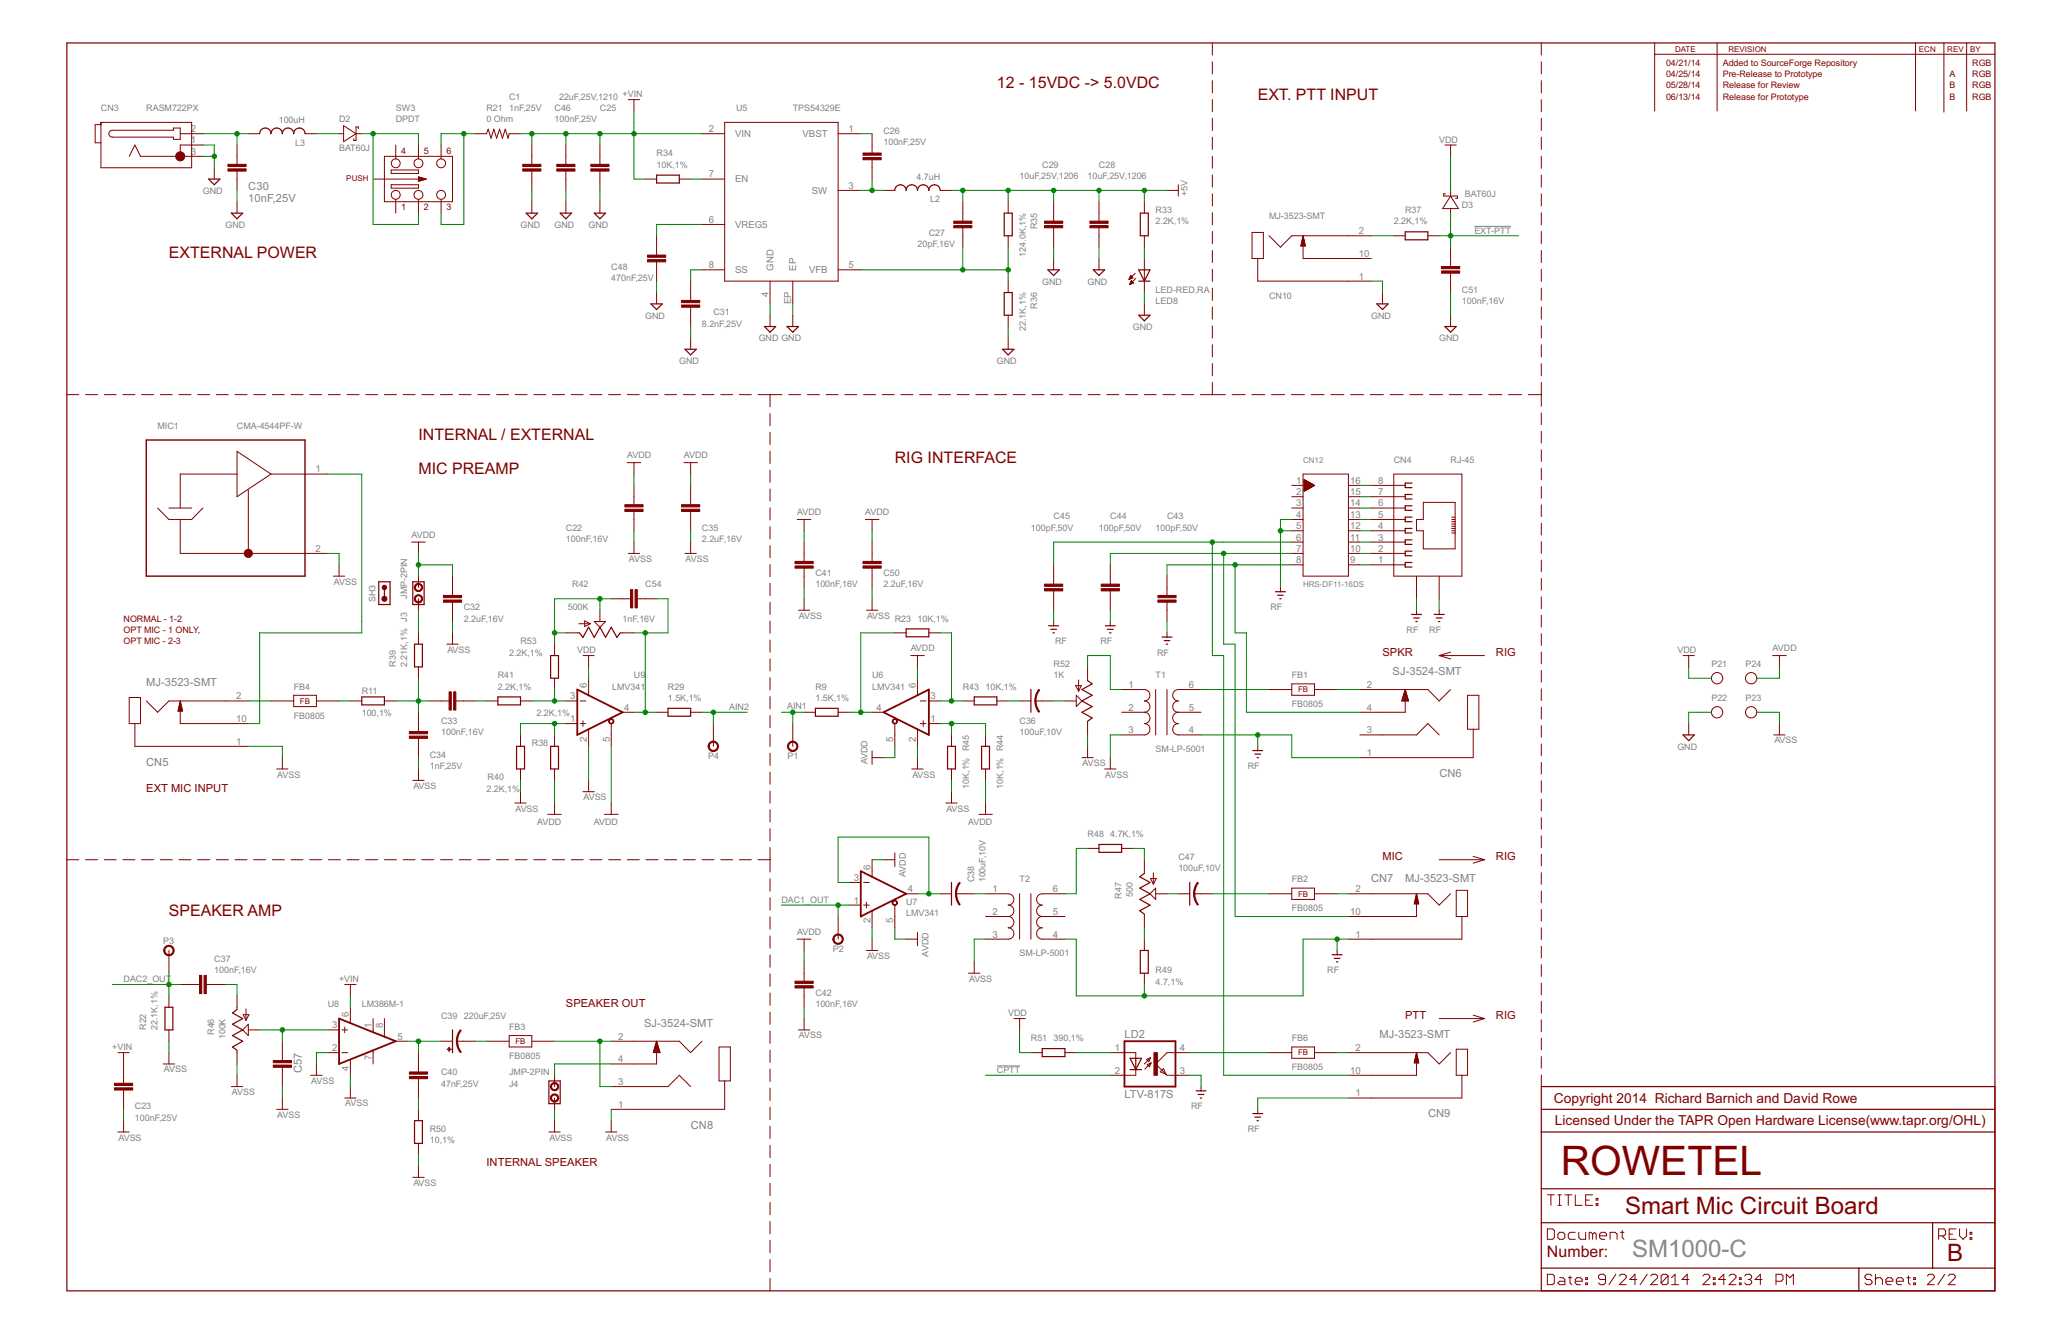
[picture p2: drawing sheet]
<svg xmlns="http://www.w3.org/2000/svg" width="432mm" height="279mm" viewBox="0 0 432 279" stroke-linecap="round" stroke-linejoin="round" font-family="sans-serif">
<defs><g id="words">
<text font-size="9.5" fill="#800000" x="327" y="246.1">ROWETEL</text>
<g font-size="5.6" fill="#800000">
<text x="340.5" y="254.2">Smart Mic Circuit Board</text>
<text x="408" y="264.2">B</text>
</g>
<text font-size="5.6" fill="#808080" x="341.9" y="263.2">SM1000-C</text>
<g font-size="3.7" fill="#800000">
<text x="208.9" y="18.5">12 - 15VDC -&gt; 5.0VDC</text>
<text x="263.5" y="20.9">EXT. PTT INPUT</text>
<text x="35.4" y="54.1">EXTERNAL POWER</text>
<text x="87.7" y="92.2">INTERNAL / EXTERNAL</text>
<text x="87.7" y="99.3">MIC PREAMP</text>
<text x="187.5" y="96.9">RIG INTERFACE</text>
<text x="35.4" y="192">SPEAKER AMP</text>
<text x="324.1" y="263.2">Number:</text>
</g>
<g font-size="3.2" fill="#800000">
<text x="325.6" y="231.1">Copyright 2014 Richard Barnich and David Rowe</text>
<text x="325.8" y="235.7">Licensed Under the TAPR Open Hardware License(www.tapr.org/OHL)</text>
</g>
<g font-size="2.6" fill="#808080">
<text x="52" y="39.9">C30</text>
<text x="52" y="42.3">10nF,25V</text>
<text x="30.6" y="143.7">MJ-3523-SMT</text>
<text x="291.8" y="141.3">SJ-3524-SMT</text>
<text x="30.6" y="160.4">CN5</text>
<text x="301.6" y="162.7">CN6</text>
<text x="287.3" y="184.8">CN7</text>
<text x="294.4" y="184.8">MJ-3523-SMT</text>
<text x="134.9" y="215">SJ-3524-SMT</text>
<text x="235.6" y="217.5">LD2</text>
<text x="289" y="217.4">MJ-3523-SMT</text>
<text x="63.2" y="224.8" transform="rotate(-90 63.2 224.8)">C57</text>
<text x="235.6" y="230">LTV-817S</text>
<text x="144.8" y="236.4">CN8</text>
<text x="299.2" y="234">CN9</text>
</g>
<g font-size="2.6" fill="#800000">
<text x="289.6" y="137.3">SPKR</text>
<text x="313.4" y="137.3">RIG</text>
<text x="30.6" y="165.8">EXT MIC INPUT</text>
<text x="289.6" y="180.1">MIC</text>
<text x="313.4" y="180.1">RIG</text>
<text x="118.6" y="211">SPEAKER OUT</text>
<text x="294.4" y="213.3">PTT</text>
<text x="313.4" y="213.3">RIG</text>
<text x="101.9" y="244.2">INTERNAL SPEAKER</text>
</g>
<g font-size="2.2" fill="#808080">
<text x="40" y="27.7">2</text>
<text x="148.5" y="27.7">2</text>
<text x="154" y="28.7">VIN</text>
<text x="168.2" y="28.7">VBST</text>
<text x="177.8" y="27.7">1</text>
<text x="40" y="30">1</text>
<text x="40" y="32.4">3</text>
<text x="148.5" y="37.2">7</text>
<text x="154" y="38.2">EN</text>
<text x="170.1" y="40.6">SW</text>
<text x="177.8" y="39.6">3</text>
<text x="148.5" y="46.7">6</text>
<text x="154" y="47.7">VREG5</text>
<text x="284.7" y="53.8">10</text>
<text x="284.7" y="49.1">2</text>
<text x="148.5" y="56.2">8</text>
<text x="154" y="57.2">SS</text>
<text x="162" y="56.7" transform="rotate(-90 162 56.7)">GND</text>
<text x="166.8" y="56.7" transform="rotate(-90 166.8 56.7)">EP</text>
<text x="169.5" y="57.2">VFB</text>
<text x="177.8" y="56.2">5</text>
<text x="284.7" y="58.6">1</text>
<text x="161" y="62.2" transform="rotate(-90 161 62.2)">4</text>
<text x="165.8" y="63.7" transform="rotate(-90 165.8 63.7)">EP</text>
<text x="66.1" y="99">1</text>
<text x="271.6" y="101.3">1</text>
<text x="282.9" y="101.3">16</text>
<text x="288.7" y="101.3">8</text>
<text x="271.6" y="103.7">2</text>
<text x="271.6" y="106.1">3</text>
<text x="282.9" y="106.1">14</text>
<text x="282.9" y="103.7">15</text>
<text x="288.7" y="106.1">6</text>
<text x="288.7" y="103.7">7</text>
<text x="271.6" y="108.5">4</text>
<text x="271.6" y="110.8">5</text>
<text x="271.6" y="113.2">6</text>
<text x="282.9" y="113.2">11</text>
<text x="282.9" y="110.8">12</text>
<text x="282.9" y="108.5">13</text>
<text x="288.7" y="113.2">3</text>
<text x="288.7" y="110.8">4</text>
<text x="288.7" y="108.5">5</text>
<text x="66.1" y="115.6">2</text>
<text x="271.6" y="115.6">7</text>
<text x="271.6" y="118">8</text>
<text x="282.9" y="118">9</text>
<text x="282.9" y="115.6">10</text>
<text x="288.7" y="118">1</text>
<text x="288.7" y="115.6">2</text>
<text x="49.5" y="146.5">2</text>
<text x="119.5" y="146.5">3</text>
<text x="123" y="144.1" transform="rotate(-90 123 144.1)">6</text>
<text x="130.8" y="148.8">4</text>
<text x="183.6" y="148.8">4</text>
<text x="191.9" y="144.1" transform="rotate(-90 191.9 144.1)">6</text>
<text x="194.9" y="146.5">3</text>
<text x="236.4" y="144.1">1</text>
<text x="236.4" y="148.8">2</text>
<text x="249.1" y="148.8">5</text>
<text x="249.1" y="144.1">6</text>
<text x="286.3" y="144.1">2</text>
<text x="286.3" y="148.8">4</text>
<text x="49.5" y="156">1</text>
<text x="49.5" y="151.2">10</text>
<text x="119.5" y="151.2">1</text>
<text x="123" y="155.4" transform="rotate(-90 123 155.4)">2</text>
<text x="127.7" y="155.4" transform="rotate(-90 127.7 155.4)">5</text>
<text x="187.1" y="155.4" transform="rotate(-90 187.1 155.4)">5</text>
<text x="191.9" y="155.4" transform="rotate(-90 191.9 155.4)">2</text>
<text x="194.9" y="151.2">1</text>
<text x="236.4" y="153.6">3</text>
<text x="249.1" y="153.6">4</text>
<text x="286.3" y="153.6">3</text>
<text x="286.3" y="158.4">1</text>
<text x="178.9" y="184.5">3</text>
<text x="182.4" y="182.1" transform="rotate(-90 182.4 182.1)">6</text>
<text x="178.9" y="189.2">1</text>
<text x="190.2" y="186.9">4</text>
<text x="207.9" y="186.9">1</text>
<text x="207.9" y="191.6">2</text>
<text x="220.5" y="191.6">5</text>
<text x="220.5" y="186.9">6</text>
<text x="282.8" y="191.6">10</text>
<text x="284" y="186.9">2</text>
<text x="182.4" y="193.4" transform="rotate(-90 182.4 193.4)">2</text>
<text x="187.1" y="193.4" transform="rotate(-90 187.1 193.4)">5</text>
<text x="207.9" y="196.4">3</text>
<text x="220.5" y="196.4">4</text>
<text x="284" y="196.4">1</text>
<text x="69.6" y="215.4">3</text>
<text x="73.1" y="213" transform="rotate(-90 73.1 213)">6</text>
<text x="77.8" y="215.4" transform="rotate(-90 77.8 215.4)">1</text>
<text x="80.2" y="215.4" transform="rotate(-90 80.2 215.4)">8</text>
<text x="69.6" y="220.1">2</text>
<text x="77.8" y="221.9" transform="rotate(-90 77.8 221.9)">7</text>
<text x="83.2" y="217.8">5</text>
<text x="129.5" y="217.8">2</text>
<text x="233.5" y="220.1">1</text>
<text x="247.2" y="220.1">4</text>
<text x="284" y="220.1">2</text>
<text x="73.1" y="224.3" transform="rotate(-90 73.1 224.3)">4</text>
<text x="129.5" y="227.3">3</text>
<text x="129.5" y="222.5">4</text>
<text x="233.5" y="224.9">2</text>
<text x="247.2" y="224.9">3</text>
<text x="282.8" y="224.9">10</text>
<text x="129.5" y="232">1</text>
<text x="284" y="229.6">1</text>
</g>
<g font-size="2.1" fill="#800000">
<text x="349.1" y="16.1">04/25/14</text>
<text x="349.1" y="13.7">04/21/14</text>
<text x="360.9" y="16.1">Pre-Release to Prototype</text>
<text x="360.9" y="13.7">Added to SourceForge Repository</text>
<text x="408.5" y="16.1">A</text>
<text x="413.2" y="16.1">RGB</text>
<text x="413.2" y="13.7">RGB</text>
<text x="349.1" y="18.5">05/28/14</text>
<text x="349.1" y="20.9">06/13/14</text>
<text x="360.9" y="18.5">Release for Review</text>
<text x="360.9" y="20.9">Release for Prototype</text>
<text x="408.5" y="18.5">B</text>
<text x="408.5" y="20.9">B</text>
<text x="413.2" y="18.5">RGB</text>
<text x="413.2" y="20.9">RGB</text>
<text x="84" y="32.3">4</text>
<text x="88.8" y="32.3">5</text>
<text x="93.5" y="32.3">6</text>
<text x="84" y="43.9">1</text>
<text x="88.8" y="43.9">2</text>
<text x="93.5" y="43.9">3</text>
<text x="25.9" y="130.2">NORMAL - 1-2</text>
<text x="25.9" y="132.5">OPT MIC - 1 ONLY,</text>
<text x="25.9" y="134.9">OPT MIC - 2-3</text>
</g>
<g font-size="2.1" fill="#808080">
<text x="21.1" y="23.3">CN3</text>
<text x="30.6" y="23.3">RASM722PX</text>
<text x="82.9" y="23.3">SW3</text>
<text x="101.9" y="23.3">R21</text>
<text x="106.7" y="23.3">1nF,25V</text>
<text x="106.7" y="20.9">C1</text>
<text x="116.2" y="23.3">C46</text>
<text x="117.1" y="20.9">22uF,25V,1210 +VIN</text>
<text x="125.7" y="23.3">C25</text>
<text x="154.2" y="23.3">U5</text>
<text x="166.1" y="23.3">TPS54329E</text>
<text x="58.4" y="25.8">100uH</text>
<text x="71" y="25.6">D2</text>
<text x="82.9" y="25.6">DPDT</text>
<text x="101.9" y="25.6">0 Ohm</text>
<text x="116.2" y="25.6">100nF,25V</text>
<text x="185.1" y="28">C26</text>
<text x="301.5" y="29.9">VDD</text>
<text x="61.8" y="30.5">L3</text>
<text x="71" y="31.6">BAT60J</text>
<text x="137.6" y="35.1">10K,1%</text>
<text x="137.6" y="32.8">R34</text>
<text x="185.1" y="30.4">100nF,25V</text>
<text x="218.4" y="35.1">C29</text>
<text x="230.2" y="35.1">C28</text>
<text x="42.5" y="40.6">GND</text>
<text x="192" y="37.7">4.7uH</text>
<text x="213.6" y="37.5">10uF,25V,1206</text>
<text x="227.9" y="37.5">10uF,25V,1206</text>
<text x="248.8" y="41" transform="rotate(-90 248.8 41)">+5V</text>
<text x="306.9" y="41.2">BAT60J</text>
<text x="47.3" y="47.7">GND</text>
<text x="109.1" y="47.7">GND</text>
<text x="116.2" y="47.7">GND</text>
<text x="123.3" y="47.7">GND</text>
<text x="194.9" y="42.4">L2</text>
<text x="242.1" y="47">2.2K,1%</text>
<text x="242.1" y="44.6">R33</text>
<text x="265.9" y="46">MJ-3523-SMT</text>
<text x="292" y="47">2.2K,1%</text>
<text x="294.4" y="44.6">R37</text>
<text x="306.3" y="43.6">D3</text>
<text x="192.2" y="51.8">20pF,16V</text>
<text x="194.6" y="49.4">C27</text>
<text x="214.9" y="53.7" transform="rotate(-90 214.9 53.7)">124.0K,1%</text>
<text x="217.3" y="48.1" transform="rotate(-90 217.3 48.1)">R35</text>
<text x="308.9" y="48.9">EXT-PTT</text>
<text x="128.1" y="58.9">470nF,25V</text>
<text x="128.1" y="56.5">C48</text>
<text x="218.4" y="59.6">GND</text>
<text x="227.9" y="59.6">GND</text>
<text x="217.3" y="64.7" transform="rotate(-90 217.3 64.7)">R36</text>
<text x="242.1" y="61.3">LED-RED,RA</text>
<text x="242.1" y="63.6">LED8</text>
<text x="265.9" y="62.6">CN10</text>
<text x="306.3" y="63.6">100nF,16V</text>
<text x="306.3" y="61.3">C51</text>
<text x="135.2" y="66.7">GND</text>
<text x="147.1" y="68.4">8.2nF,25V</text>
<text x="149.5" y="66">C31</text>
<text x="159" y="71.5">GND GND</text>
<text x="214.9" y="69.3" transform="rotate(-90 214.9 69.3)">22.1K,1%</text>
<text x="237.4" y="69.1">GND</text>
<text x="287.3" y="66.7">GND</text>
<text x="301.5" y="71.5">GND</text>
<text x="142.3" y="76.2">GND</text>
<text x="208.9" y="76.2">GND</text>
<text x="33" y="89.8">MIC1</text>
<text x="49.6" y="89.8">CMA-4544PF-W</text>
<text x="131.4" y="96">AVDD</text>
<text x="143.3" y="96">AVDD</text>
<text x="292" y="96.9">CN4</text>
<text x="303.9" y="96.9">RJ-45</text>
<text x="167" y="107.8">AVDD</text>
<text x="181.3" y="107.8">AVDD</text>
<text x="86.2" y="112.6">AVDD</text>
<text x="118.6" y="113.5">100nF,16V</text>
<text x="118.6" y="111.2">C22</text>
<text x="147.1" y="113.5">2.2uF,16V</text>
<text x="147.1" y="111.2">C35</text>
<text x="216" y="111.2">100pF,50V</text>
<text x="220.7" y="108.8">C45</text>
<text x="230.2" y="111.2">100pF,50V</text>
<text x="232.6" y="108.8">C44</text>
<text x="242.1" y="111.2">100pF,50V</text>
<text x="244.5" y="108.8">C43</text>
<text x="131.7" y="117.7">AVSS</text>
<text x="143.6" y="117.7">AVSS</text>
<text x="70" y="122.5">AVSS</text>
<text x="85.3" y="125.4" transform="rotate(-90 85.3 125.4)">JMP-2PIN</text>
<text x="119.9" y="123">R42</text>
<text x="135.2" y="123">C54</text>
<text x="170.8" y="123">100nF,16V</text>
<text x="170.8" y="120.7">C41</text>
<text x="185.1" y="123">2.2uF,16V</text>
<text x="185.1" y="120.7">C50</text>
<text x="78.6" y="126.1" transform="rotate(-90 78.6 126.1)">SH3</text>
<text x="97.2" y="130.2">2.2uF,16V</text>
<text x="97.2" y="127.8">C32</text>
<text x="119" y="127.8">500K</text>
<text x="130.4" y="130.2">1nF,16V</text>
<text x="167.4" y="129.6">AVSS</text>
<text x="181.6" y="129.6">AVSS</text>
<text x="187.5" y="130.2">R23</text>
<text x="192.2" y="130.2">10K,1%</text>
<text x="266.2" y="127.8">RF</text>
<text x="93.7" y="136.7">AVSS</text>
<text x="106.7" y="137.3">2.2K,1%</text>
<text x="109.1" y="134.9">R53</text>
<text x="120.9" y="136.8">VDD</text>
<text x="190.8" y="136.4">AVDD</text>
<text x="221" y="134.9">RF</text>
<text x="230.5" y="134.9">RF</text>
<text x="242.4" y="137.3">RF</text>
<text x="294.7" y="132.5">RF</text>
<text x="299.4" y="132.5">RF</text>
<text x="351.4" y="136.8">VDD</text>
<text x="371.4" y="136.4">AVDD</text>
<text x="82.9" y="139.7" transform="rotate(-90 82.9 139.7)">R39</text>
<text x="85.3" y="139.7" transform="rotate(-90 85.3 139.7)">2.21K,1% J3</text>
<text x="104.3" y="142.1">R41</text>
<text x="132.8" y="142.1">U9</text>
<text x="182.7" y="142.1">U6</text>
<text x="220.7" y="142.1">1K</text>
<text x="220.7" y="139.7">R52</text>
<text x="242.1" y="142.1">T1</text>
<text x="270.6" y="142.1">FB1</text>
<text x="358.6" y="139.7">P21</text>
<text x="365.7" y="139.7">P24</text>
<text x="61.5" y="144.4">FB4</text>
<text x="75.8" y="149.9">100,1%</text>
<text x="75.8" y="145.4">R11</text>
<text x="104.3" y="144.4">2.2K,1%</text>
<text x="112.4" y="149.9">2.2K,1%</text>
<text x="128.3" y="144.4">LMV341</text>
<text x="139.9" y="146.8">1.5K,1%</text>
<text x="139.9" y="144.4">R29</text>
<text x="152.8" y="148.7">AIN2</text>
<text x="164.9" y="148.5">AIN1</text>
<text x="170.8" y="146.8">1.5K,1%</text>
<text x="170.8" y="144.4">R9</text>
<text x="182.7" y="144.4">LMV341</text>
<text x="201.7" y="144.4">R43</text>
<text x="206.5" y="144.4">10K,1%</text>
<text x="270.6" y="148.1">FB0805</text>
<text x="358.6" y="146.8">P22</text>
<text x="365.7" y="146.8">P23</text>
<text x="61.5" y="150.5">FB0805</text>
<text x="92.4" y="153.9">100nF,16V</text>
<text x="92.4" y="151.6">C33</text>
<text x="213.6" y="153.9">100uF,10V</text>
<text x="213.6" y="151.6">C36</text>
<text x="371.7" y="155.7">AVSS</text>
<text x="90" y="161.1">1nF,25V</text>
<text x="90" y="158.7">C34</text>
<text x="111.4" y="156.3">R38</text>
<text x="148.4" y="159.1">P4</text>
<text x="165" y="159.1">P1</text>
<text x="181.8" y="160.1" transform="rotate(-90 181.8 160.1)">AVDD</text>
<text x="226.8" y="160.5">AVSS</text>
<text x="242.1" y="157.5">SM-LP-5001</text>
<text x="261.4" y="161.1">RF</text>
<text x="351.4" y="157">GND</text>
<text x="58.1" y="162.8">AVSS</text>
<text x="86.6" y="165.2">AVSS</text>
<text x="101.9" y="165.8">2.2K,1%</text>
<text x="102.2" y="163.4">R40</text>
<text x="122.2" y="167.6">AVSS</text>
<text x="191.2" y="162.8">AVSS</text>
<text x="203.1" y="165.2" transform="rotate(-90 203.1 165.2)">10K,1% R45</text>
<text x="210.2" y="165.2" transform="rotate(-90 210.2 165.2)">10K,1% R44</text>
<text x="231.5" y="162.8">AVSS</text>
<text x="108" y="170">AVSS</text>
<text x="112.6" y="172.9">AVDD</text>
<text x="124.4" y="172.9">AVDD</text>
<text x="198.3" y="170">AVSS</text>
<text x="202.8" y="172.9">AVDD</text>
<text x="227.9" y="175.3">R48</text>
<text x="232.6" y="175.3">4.7K,1%</text>
<text x="189.8" y="183.7" transform="rotate(-90 189.8 183.7)">AVDD</text>
<text x="204.1" y="184.8" transform="rotate(-90 204.1 184.8)">C38</text>
<text x="206.5" y="184.8" transform="rotate(-90 206.5 184.8)">100uF,10V</text>
<text x="213.6" y="184.8">T2</text>
<text x="246.9" y="182.4">100uF,10V</text>
<text x="246.9" y="180.1">C47</text>
<text x="270.6" y="184.8">FB2</text>
<text x="163.7" y="189.1">DAC1_OUT</text>
<text x="189.8" y="192">LMV341</text>
<text x="189.8" y="189.6">U7</text>
<text x="235" y="188.3" transform="rotate(-90 235 188.3)">R47</text>
<text x="237.4" y="187.9" transform="rotate(-90 237.4 187.9)">500</text>
<text x="270.6" y="190.9">FB0805</text>
<text x="34.2" y="197.7">P3</text>
<text x="167" y="195.8">AVDD</text>
<text x="44.9" y="203.8">100nF,16V</text>
<text x="44.9" y="201.5">C37</text>
<text x="174.5" y="199.5">P2</text>
<text x="181.6" y="200.9">AVSS</text>
<text x="194.5" y="200.3" transform="rotate(-90 194.5 200.3)">AVDD</text>
<text x="213.6" y="200.3">SM-LP-5001</text>
<text x="242.1" y="203.8">R49</text>
<text x="278.1" y="203.8">RF</text>
<text x="25.9" y="205.7">DAC2_OUT</text>
<text x="71" y="205.7">+VIN</text>
<text x="170.8" y="208.6">C42</text>
<text x="203" y="205.6">AVSS</text>
<text x="242.1" y="206.2">4.7,1%</text>
<text x="30.6" y="215.7" transform="rotate(-90 30.6 215.7)">R22</text>
<text x="33" y="215.7" transform="rotate(-90 33 215.7)">22.1K,1%</text>
<text x="68.7" y="211">U8</text>
<text x="75.8" y="211">LM386M-1</text>
<text x="92.4" y="213.3">C39</text>
<text x="97.2" y="213.3">220uF,25V</text>
<text x="106.7" y="215.7">FB3</text>
<text x="170.8" y="211">100nF,16V</text>
<text x="211.2" y="212.9">VDD</text>
<text x="23.5" y="220">+VIN</text>
<text x="44.9" y="216.8" transform="rotate(-90 44.9 216.8)">R46</text>
<text x="47.3" y="217.7" transform="rotate(-90 47.3 217.7)">100K</text>
<text x="106.7" y="221.8">FB0805</text>
<text x="167.4" y="217.5">AVSS</text>
<text x="216" y="218.1">R51</text>
<text x="220.7" y="218.1">390,1%</text>
<text x="270.6" y="218.1">FB6</text>
<text x="34.3" y="224.6">AVSS</text>
<text x="65.2" y="227">AVSS</text>
<text x="92.4" y="227.6">47nF,25V</text>
<text x="92.4" y="225.2">C40</text>
<text x="106.7" y="225.2">JMP-2PIN</text>
<text x="106.7" y="227.6">J4</text>
<text x="208.9" y="224.7">CPTT</text>
<text x="270.6" y="224.1">FB0805</text>
<text x="28.3" y="232.3">C23</text>
<text x="48.6" y="229.4">AVSS</text>
<text x="72.3" y="231.8">AVSS</text>
<text x="249.5" y="232.3">RF</text>
<text x="24.8" y="238.9">AVSS</text>
<text x="28.3" y="234.7">100nF,25V</text>
<text x="58.1" y="234.1">AVSS</text>
<text x="90" y="239.5">10,1%</text>
<text x="90" y="237.1">R50</text>
<text x="115.1" y="238.9">AVSS</text>
<text x="127" y="238.9">AVSS</text>
<text x="261.4" y="237.1">RF</text>
<text x="86.6" y="248.4">AVSS</text>
</g>
<g font-size="1.9" fill="#800000">
<text x="351" y="10.9">DATE</text>
<text x="362.1" y="10.9">REVISION</text>
<text x="402" y="10.9">ECN</text>
<text x="408" y="10.9">REV</text>
<text x="412.7" y="10.9">BY</text>
<text x="72.6" y="38">PUSH</text>
<text x="62.8" y="147.4">FB</text>
<text x="271.9" y="145">FB</text>
<text x="271.9" y="187.8">FB</text>
<text x="108" y="218.7">FB</text>
<text x="271.9" y="221.1">FB</text>
</g>
<g font-size="1.9" fill="#808080">
<text x="273" y="96.9">CN12</text>
<text x="273" y="123">HRS-DF11-16DS</text>
</g>
</g></defs>
<path d="M308.9 47.4h7.6M208.9 223.2h4.8" fill="none" stroke="#808080" stroke-width=".21"/>
<g fill="none" stroke="#800000" stroke-width=".21">
<path d="M254 9v2.5M254 13v2.5M254 16.9v2.6M322.9 9v2.5M322.9 13v2.5M322.9 16.9v2.6M346.7 9v14.2M346.7 11.4h71.3M359.7 9v14.2M401.3 9v14.2M407.3 9v14.5M412 9v14.2"/>
<path d="M21.1 25.6h19.1v9.5h-19.1zM21.1 26.1h-1.2v3.8h1.2M23.1 27.4l.4-.1h12.8v-.5h1.5v2.4h-1.5v-.5h-12.8a.72 .72 0 0 1-.7-.5 .72 .72 0 0 1 .3-.8zM27.1 32.7l1.2-2.3 1.1 2.3h13.1M37.8 28h4.7M42.5 30.4h-4.7v2.3M44.9 35.1v2.4M49.7 30.4v4M49.7 35.8v4.1M52 28h2.4M63.9 28h2.4M71 28h1"/>
<path d="M72 26.3l2.6 1.7-2.6 1.7zM74.6 28h1.2M75.1 26.9v-.3h-.5v2.8h-.5v-.3M78.2 37.5h9.5M80.5 32.7h14.3v9.5h-14.3zM82 35.6h5.7v.7h-5.7zM82 38.7h5.7v.7h-5.7zM82.9 30.4v2.9M87.7 30.4v2.9M87.7 37l1.6 .5-1.6 .5zM87.7 38h.1M87.7 37.9h.4"/>
<path d="M87.7 37.8h.8M87.7 37.7h1.1M87.7 37.5h1.5M87.7 37.4h1.3M87.7 37.3h.9M87.7 37.2h.6M87.7 37.1h.2M92.4 30.4v2.9M99.5 28h2.4l.4-.9 .6 1.9 .6-1.9 .6 1.9 .6-1.9 .6 1.9 .6-1.9 .5 1.9 .3-1h2.4M111.4 30.4v4M111.4 35.8v4.1M118.6 30.4v4"/>
<path d="M118.6 35.8v4.1M125.7 30.4v4M125.7 35.8v4.1M131.6 20.9h2.4M132.8 20.9v2.3M135.2 37.5h2.4M142.3 37.5h2.4M147.1 28h4.7M147.1 37.5h4.7M151.8 25.6h23.8v33.3h-23.8zM175.6 39.9h4.7M175.6 28h4.7"/>
<path d="M182.7 28v4M182.7 33.5v4M185.1 39.9h2.4M197 39.9h2.3M244.5 39.9h2.4M246.9 38.7v2.4M254 20.8v2.6M254 24.8v2.5M254 28.7v2.6M254 32.7v2.5M254 36.6v2.6M302.7 30.4h2.4"/>
<path d="M303.9 30.4v2.3M303.9 39.9v1.2M322.9 20.8v2.6M322.9 24.8v2.5M322.9 28.7v2.6M322.9 32.7v2.5M322.9 36.6v2.6M49.7 42.2v2.4M82.9 41.7v2.9M87.7 41.7v2.9M92.4 41.7v2.9M111.4 42.2v2.4"/>
<path d="M118.6 42.2v2.4M125.7 42.2v2.4M137.6 49.4v4M137.6 54.8v4.1M144.7 58.9v4M147.1 47h4.7M147.1 56.5h4.7M161.3 58.9v4.7M166.1 58.9v4.7M175.6 56.5h4.7M201.7 42.2v4.1M201.7 47.7v4.1"/>
<path d="M211.2 42.2v2.4M211.2 49.4v2.4M211.2 58.9v2.4M220.7 42.2v4.1M220.7 47.7v4.1M220.7 54.1v2.4M230.3 42.2v4.1M230.3 47.7v4.1M230.3 54.1v2.4M236.6 58.5h.1M236.6 58.4h.3M236.7 58.3h.5"/>
<path d="M236.7 59.6h.1M236.7 58.1h.6M236.7 59.5h.3M236.7 58h.5M236.8 59.4h.4M236.8 57.9h.3M236.8 59.2h.7M236.9 57.8h.1M236.9 59.1h.5M236.9 57.7l-.4 .8M236.9 57.7l.5 .5-.9 .3M236.9 57.7h.1"/>
<path d="M236.9 59h.4M236.9 58.9h.3M237 58.8h.1M237.5 59.2l-.5-.4-.3 .8M237.5 59.2l-.8 .4M237.8 57.2l-1.3 1.3M238 58.3l-1.3 1.3M239.8 42.2v2.4M239.8 49.4v2.4M239.8 54.1v7.2M254 40.6v2.5M254 44.6v2.5"/>
<path d="M254 48.5v2.6M254 52.5v2.5M254 56.4v2.5M262.3 48.7h2.4v5.4h-2.4zM263.5 54.1v4.8h23.8M265.9 49.4l2.4 2.4 2.3-2.4h16.7M272.5 51.5h1M272.6 51.4h.9M272.6 51.3h.8M272.6 51.2h.8M272.6 51.1h.8M272.7 50.9h.7"/>
<path d="M272.7 50.8h.6M272.7 50.7h.6M272.7 50.6h.6M272.8 50.5h.5M272.8 50.4h.4M272.8 50.3h.4M272.8 50.2h.4M272.9 50.1h.3M272.9 50h.2M272.9 49.8h.2M272.9 49.7h.2M273 49.6h.1"/>
<path d="M273 49.5h.1M273 49.9v4.2h14.3M273 49.4l.5 2.1h-1zM292 49.4h2.4M299.1 49.4h2.4M302.8 40.6h-.3v.5h2.8v.5h-.3M303.9 41.1l1.7 2.6h-3.4zM303.9 43.7v.9M303.9 51.8v4M303.9 57.2v4.1M322.9 40.6v2.5M322.9 44.6v2.5"/>
<path d="M322.9 48.5v2.6M322.9 52.5v2.5M322.9 56.4v2.5M137.6 61.3v2.3M144.7 64.3v4.1M144.7 70.8v2.4M161.3 66v2.4M166.1 66v2.4M211.2 66v2.4M211.2 70.8v2.4M239.8 63.6v2.4M254 60.3v2.6"/>
<path d="M254 64.3v2.5M254 68.3v2.5M254 72.2v2.6M254 76.2v2.5M289.6 61.3v2.3M303.9 66v2.4M322.9 60.3v2.6M322.9 64.3v2.5M322.9 68.3v2.5M322.9 72.2v2.6M322.9 76.2v2.5M14 82.7h2.5"/>
<path d="M17.9 82.7h2.5M21.8 82.7h2.5M25.7 82.7h2.6M29.7 82.7h2.5M33.6 82.7h2.5M37.5 82.7h2.5M41.4 82.7h2.5M45.3 82.7h2.5M49.2 82.7h2.6M49.7 99.3h-11.9v7.1M49.7 94.5l7.1 4.8-7.1 4.7zM53.1 82.7h2.5"/>
<path d="M56.8 99.3h11.9M57.1 82.7h2.5M61 82.7h2.5M64.9 82.7h2.5M68.8 82.7h2.5M72.7 82.7h2.5M76.6 82.7h2.5M80.5 82.7h2.6M84.5 82.7h2.5M88.4 82.7h2.5M92.3 82.7h2.5M96.2 82.7h2.5"/>
<path d="M100.1 82.7h2.5M104 82.7h2.5M107.9 82.7h2.5M111.8 82.7h2.6M115.8 82.7h2.5M119.7 82.7h2.5M123.6 82.7h2.5M127.5 82.7h2.5M131.4 96.9h2.8M131.4 82.7h2.5M132.8 96.9v2.4M135.3 82.7h2.6"/>
<path d="M139.3 82.7h2.5M143.2 82.7h2.5M143.3 96.9h2.8M144.7 96.9v2.4M147.1 82.7h2.5M151 82.7h2.5M154.9 82.7h2.5M158.8 82.7h5.1M161.3 82.7v2.5M161.3 86.6v2.6M161.3 90.6v2.5M161.3 94.5v2.6"/>
<path d="M161.3 98.5v2.5M165.2 82.7h2.6M169.2 82.7h2.5M173.1 82.7h2.5M177 82.7h2.5M180.9 82.7h2.6M184.8 82.7h2.6M188.8 82.7h2.5M192.7 82.7h2.5M196.6 82.7h2.5M200.5 82.7h2.6M204.4 82.7h2.6"/>
<path d="M208.4 82.7h2.5M212.3 82.7h2.5M216.2 82.7h2.5M220.1 82.7h2.6M224 82.7h2.6M228 82.7h2.5M231.9 82.7h2.5M235.8 82.7h2.5M239.7 82.7h2.6M243.6 82.7h2.6M247.6 82.7h2.5M251.5 82.7h5.2"/>
<path d="M254 80.1v2.6M258.1 82.7h2.8M262.3 82.7h2.7M266.4 82.7h2.8M270.6 82.7h2.7M273 99.3h9.5v21.4h-9.5zM274.7 82.7h2.7M278.8 82.7h2.8M283 82.7h2.7M287.1 82.7h2.7M291.2 82.7h2.8M292 99.3h14.3v21.4h-14.3z"/>
<path d="M295.4 82.7h2.7M299.5 82.7h2.7M303.6 82.7h2.8M307.8 82.7h2.7M311.9 82.7h2.7M316 82.7h2.8M320.2 82.7h2.7M322.9 80.1v5M322.9 86.5v2.4M322.9 90.4v2.4M322.9 94.2v2.4M322.9 98.1v2.4"/>
<path d="M33 106.4l2.4 2.4h4.8l2.3-2.4M35.4 106.4h4.8M37.8 108.8v7.1h30.9M52 102.6v13.3M71 118.3v2.4M86.3 113.5h2.8M87.7 113.5v2.4M131.6 115.9h2.4M132.8 101.7v4M132.8 107.1v4.1M132.8 113.5v2.4M143.5 115.9h2.4"/>
<path d="M144.7 101.7v4M144.7 107.1v4.1M144.7 113.5v2.4M161.3 102.4v2.6M161.3 106.4v2.5M161.3 110.3v2.6M161.3 114.3v2.5M161.3 118.2v2.6M167 108.8h2.9M168.5 108.8v2.4M168.5 113.5v4.1M168.5 119v4"/>
<path d="M181.3 108.8h2.8M182.7 108.8v2.4M182.7 113.5v4.1M182.7 119v4M220.7 118.3v4M232.6 118.3v4M270.6 108.8h2.4M270.6 111.2h2.4M270.6 101.7h2.4M270.6 104h2.4M270.6 106.4h2.4M270.6 118.3h2.4"/>
<path d="M270.6 115.9h2.4M270.6 113.5h2.4M273.3 101.6l2.1 .1M273.3 100.5l2.1 1.2M273.3 100.5v2.3M273.3 102.8h.1M273.3 101.6h2M273.3 101.5l1.9 .1M273.3 101.5h1.8M273.3 101.4l1.7 .1M273.3 101.4h1.6M273.3 101.3l1.5 .1"/>
<path d="M273.3 101.3h1.4M273.3 101.2l1.4 .1M273.3 101.2h1.3M273.3 101.1l1.2 .1M273.3 101.1h1.1M273.3 101h1M273.3 101h.9M273.3 100.9h.8M273.3 100.9h.7M273.3 100.8h.6M273.3 100.8h.5M273.3 100.7h.4"/>
<path d="M273.3 100.6l.3 .1M273.3 100.6h.2M273.3 100.5l.2 .1M273.3 100.5h.1M273.5 102.7l-.2 .1M273.5 102.7h-.2M273.6 102.6l-.3 .1M273.7 102.6h-.4M273.8 102.5l-.5 .1M273.9 102.5h-.6M274 102.4l-.7 .1M274.1 102.4h-.8"/>
<path d="M274.2 102.3l-.9 .1M274.3 102.3h-1M274.4 102.2l-1.1 .1M274.5 102.2h-1.2M274.6 102.1l-1.3 .1M274.7 102.1h-1.4M274.7 102h-1.4M274.8 102h-1.5M274.9 101.9h-1.6M275 101.9h-1.7M275.1 101.8h-1.8M275.2 101.7l-1.9 .1"/>
<path d="M275.3 101.7h-2M275.4 101.7l-2.1 1.1M282.5 108.8h2.4M282.5 111.2h2.4M282.5 101.7h2.4M282.5 104h2.4M282.5 106.4h2.4M282.5 118.3h2.4M282.5 115.9h2.4M282.5 113.5h2.4M287.3 108.8h7.1M287.3 111.2h7.1"/>
<path d="M287.3 101.7h7.1M287.3 104h7.1M287.3 106.4h7.1M287.3 118.3h7.1M287.3 115.9h7.1M287.3 113.5h7.1M298.2 105.2h6.7v9.8h-6.7v-3.8h-1.4v-2.4h1.4zM304.1 108.8h.8M304.1 111.2h.8M304.1 111.6h.8M304.1 110.7h.8M304.1 110.2h.8"/>
<path d="M304.1 109.7h.8M304.1 109.3h.8M304.1 108.3h.8M322.9 101.9v2.5M322.9 105.7v2.5M322.9 109.6v2.5M322.9 113.5v2.4M322.9 117.3v2.5M69.8 120.7h2.4M87.7 120.7v2.3M87.7 125.4v2.4M87.7 132.5v2.4"/>
<path d="M87.7 139.7v2.3M93.6 134.9h2.4M94.8 120.7v4M94.8 126.1v4.1M94.8 132.5v2.4M116.2 134.9v2.4M118.6 132.5h2.8M121.3 130.6h2.4M122.1 137.3h2.4M122.5 130l1.2 .6-1.2 .6zM123.3 137.3v2.4M124.5 130.2h2.4l-1.2 1.2z"/>
<path d="M125.7 127.8v2.4M128.1 125.4h4M130 132.5h2.8M133.5 125.4h4.1M161.3 122.2v2.5M161.3 126.1v2.6M161.3 130.1v2.5M161.3 134v2.6M161.3 138v2.5M167.3 127.8h2.4M168.5 125.4v2.4M181.5 127.8h2.4"/>
<path d="M182.7 125.4v2.4M187.5 132.5h2.3M190.8 137.3h2.9M192.2 137.3v2.4M194.6 132.5h2.4M220.7 123.8v4M220.7 130.2v.9M227.9 139.7v2.8M232.6 123.8v4M232.6 130.2v.9M244.5 120.7v4M244.5 126.1v4.1"/>
<path d="M244.5 132.5v.9M268.3 123v.9M296.8 120.7v4.7M296.8 127.8v.9M301.5 137.3h9.5M301.5 137.3l2.4 .7M301.5 120.7v4.7M301.5 127.8v.9M303.9 136.6l-2.4 .7M322.9 121.2v2.4M322.9 125v2.5M322.9 128.9v2.4"/>
<path d="M322.9 132.7v2.5M322.9 136.6v2.4M352.6 137.3h2.4M353.8 137.3v2.4M371.4 137.3h2.8M372.8 137.3v2.4M27.1 146.1h2.3v5.5h-2.3zM28.3 151.6v4.7h23.7M30.6 146.8l2.4 2.4 2.4-2.4h16.6M37.3 148.9h.9M37.3 148.8h.9M37.4 148.7h.8"/>
<path d="M37.4 148.6h.8M37.4 148.5h.7M37.4 148.4h.7M37.4 148.3h.7M37.5 148.1h.6M37.5 148h.5M37.5 147.9h.5M37.5 147.8h.5M37.6 147.7h.4M37.6 147.6h.3M37.6 147.5h.3M37.7 147.4h.2"/>
<path d="M37.7 147.2h.2M37.7 147.1h.1M37.7 147h.1M37.7 146.9h.1M37.8 147.3v4.3h14.2M37.8 146.8l.4 2.1h-.9zM56.8 146.8h4.7M59.2 158.7v2.4M61.5 145.6h4.8v2.4h-4.8zM66.3 146.8h4.7M73.4 146.8h2.4M80.5 146.8h2.4"/>
<path d="M87.7 149.2v4M87.7 154.6v4.1M90 146.8h4.1M95.5 146.8h4M101.9 146.8h2.4M109.1 146.8h2.3M109.1 153.9v2.4M116.2 142v2.4M116.2 153.9v2.4M118.6 151.6h2.3M118.6 146.8h2.3M121.5 151.6h1.2"/>
<path d="M121.5 146.8h1.2M122.1 151v1.1M123.3 142v3.6M123.3 152.7v3.6M128.1 151.6v4.7M130.5 149.2h2.3M137.6 149.2h2.4M144.7 149.2h2.4M149.5 151.6v4.7M161.3 141.9v2.6M161.3 145.9v2.5M161.3 149.9v2.5"/>
<path d="M161.3 153.8v2.6M161.3 157.8v2.5M166.1 151.6v4.7M168.5 149.2h2.3M175.6 149.2h2.4M182.7 157.3v2.8M182.7 149.2h2.4M182.7 158.7h2.4M187.5 151.6v4.7M192.2 142v3.6M192.2 152.7v3.6M192.2 158.7v2.4"/>
<path d="M192.8 151.6h1.2M192.8 146.8h1.2M193.4 151v1.1M194.6 151.6h2.4M194.6 146.8h2.4M199.3 153.9v2.4M201.7 146.8h2.4M206.5 153.9v2.4M208.9 146.8h2.3M213.6 146.8h2.4M216.9 146.8h3.8M223.1 146.8h2.4"/>
<path d="M225.4 143.6h1.2l-.6 1.2zM225.5 145.6l1.2 1.2-1.2 1.2zM226 142.4v2.4M226.7 158.7h2.3M227.9 151.1v2.8M227.9 156.3v2.4M232.6 158.7v2.4M235 144.4h4.8a1.2 1.2 0 0 1 1.1 1.2 1.2 1.2 0 0 1-1.1 1.2 1.19 1.19 0 0 1 1.1 1.2 1.19 1.19 0 0 1-1.1 1.2M235 149.2h4.8M239.8 149.2a1.19 1.19 0 0 1 1.1 1.2 1.19 1.19 0 0 1-1.1 1.2 1.19 1.19 0 0 1 1.1 1.1 1.19 1.19 0 0 1-1.1 1.2h-4.8M242.1 144.4v9.5M244.5 144.4v9.5"/>
<path d="M246.9 149.2a1.19 1.19 0 0 0-1.2 1.2 1.19 1.19 0 0 0 1.2 1.2 1.19 1.19 0 0 0-1.2 1.1 1.19 1.19 0 0 0 1.2 1.2h4.7M246.9 149.2h4.7M251.6 144.4h-4.7a1.2 1.2 0 0 0-1.2 1.2 1.2 1.2 0 0 0 1.2 1.2 1.19 1.19 0 0 0-1.2 1.2 1.19 1.19 0 0 0 1.2 1.2M263.5 156.3v.9M265.9 144.4h4.7M270.6 143.2h4.8v2.4h-4.8zM275.4 144.4h4.7M284.9 144.4h14.2l2.4 2.4 2.4-2.4M284.9 153.9h11.9l2.3-2.3 2.4 2.3M293.7 146.7h1.4M293.8 146.6h1.2M293.8 146.5h1.2"/>
<path d="M293.8 146.4h1.2M293.9 146.2h1M293.9 146.1h1M293.9 146h1M294 145.9h.9M294 145.8h.8M294 145.7h.8M294 145.6h.7M294.1 145.5h.6M294.1 145.4h.6M294.2 145.2h.4M294.2 145.1h.4"/>
<path d="M294.2 145h.4M294.3 144.9h.3M294.3 144.8h.2M294.3 144.7h.2M294.3 144.6h.1M294.4 144.5h.1M294.4 144.4l.7 2.4h-1.4zM294.4 146.8v2.4h-9.5M307.5 145.6h2.3v7.1h-2.3zM308.7 152.7v6h-23.8M322.9 140.4v2.5M322.9 144.3v2.4"/>
<path d="M322.9 148.1v2.5M322.9 152v2.4M322.9 155.8v2.5M322.9 159.7v2.4M353.8 151.6v2.3M371.6 153.9h2.4M372.8 151.6v2.3M58 161.1h2.3M86.5 163.4h2.4M87.7 161.1v2.3M107.9 168.2h2.3M109.1 161.1v2.3"/>
<path d="M109.1 165.8v2.4M114.8 170.6h2.8M116.2 161.1v2.3M116.2 168.2v2.4M122.1 165.8h2.4M123.3 163.4v2.4M126.6 170.6h2.9M128.1 168.2v2.4M161.3 161.7v2.6M161.3 165.7v2.5M161.3 169.6v2.6M161.3 173.6v2.5"/>
<path d="M161.3 177.5v5.1M187.5 178.6v2.9M191 161.1h2.4M198.2 168.2h2.3M199.3 161.1v2.3M199.3 165.8v2.4M205.1 170.6h2.8M206.5 161.1v2.3M206.5 168.2v2.4M227.9 177.7h2.4M231.4 161.1h2.4M235 177.7h2.4"/>
<path d="M308.7 179.4l2.3 .7M322.9 163.5v2.5M322.9 167.4v2.4M322.9 171.2v2.5M322.9 175.1v2.4M322.9 178.9v2.5M14 180.1h2.5M17.9 180.1h2.5M21.8 180.1h2.5M25.7 180.1h2.6M29.7 180.1h2.5M33.6 180.1h2.5"/>
<path d="M35.4 199.1v4.7M37.5 180.1h2.5M41.4 180.1h2.5M45.3 180.1h2.5M49.2 180.1h2.6M53.1 180.1h2.5M57.1 180.1h2.5M61 180.1h2.5M64.9 180.1h2.5M68.8 180.1h2.5M72.7 180.1h2.5M76.6 180.1h2.5"/>
<path d="M80.5 180.1h2.6M84.5 180.1h2.5M88.4 180.1h2.5M92.3 180.1h2.5M96.2 180.1h2.5M100.1 180.1h2.5M104 180.1h2.5M107.9 180.1h2.5M111.8 180.1h2.6M115.8 180.1h2.5M119.7 180.1h2.5M123.6 180.1h2.5"/>
<path d="M127.5 180.1h2.5M131.4 180.1h2.5M135.3 180.1h2.6M139.3 180.1h2.5M143.2 180.1h2.5M147.1 180.1h2.5M151 180.1h2.5M154.9 180.1h2.5M158.8 180.1h2.5M161.3 184.1v2.5M161.3 188v2.6M161.3 192v2.6"/>
<path d="M161.3 196v2.6M167 196.7h2.9M168.5 196.7v2.4M175.6 192v4.7M178 189.6h2.3M178 184.8h2.3M180.9 189.6h1.2M180.9 184.8h1.2M181.5 189v1.2M181.5 199.1h2.4M182.7 180.1v3.5M182.7 190.8v3.5"/>
<path d="M182.7 196.7v2.4M185.1 180.1h2.4M187.5 189.6v4.7M189.8 196.7h2.4M189.8 187.2h2.4M192.2 195.3v2.8M197 187.2h2.3M200.3 187.2h3.8M206.5 187.2h4.7a1.19 1.19 0 0 1 1.2 1.2 1.19 1.19 0 0 1-1.2 1.2 1.2 1.2 0 0 1 1.2 1.2 1.2 1.2 0 0 1-1.2 1.2M206.5 192h4.7M211.2 192a1.19 1.19 0 0 1 1.2 1.1 1.19 1.19 0 0 1-1.2 1.2 1.19 1.19 0 0 1 1.2 1.2 1.19 1.19 0 0 1-1.2 1.2h-4.7M213.6 187.2v9.5"/>
<path d="M216 187.2v9.5M218.4 192a1.19 1.19 0 0 0-1.2 1.1 1.19 1.19 0 0 0 1.2 1.2 1.19 1.19 0 0 0-1.2 1.2 1.19 1.19 0 0 0 1.2 1.2h4.7M218.4 192h4.7M223.1 187.2h-4.7a1.19 1.19 0 0 0-1.2 1.2 1.19 1.19 0 0 0 1.2 1.2 1.2 1.2 0 0 0-1.2 1.2 1.2 1.2 0 0 0 1.2 1.2M239.8 180.1v2.8M239.8 191.5v2.8M239.8 196.7v2.4M241 184h1.3l-.7 1.2zM241.6 182.8v2.4M242.1 187.2h2.4M242.1 186v2.4l-1.2-1.2zM246.9 187.2h2.4"/>
<path d="M250.2 187.2h3.8M265.9 187.2h4.7M270.6 186h4.8v2.4h-4.8zM275.4 187.2h4.7M280.1 199.1v.9M282.5 187.2h16.6l2.4 2.4 2.4-2.4M296.3 189.3h.9M296.4 189.1h.8M296.4 189h.8M296.4 188.9h.8M296.4 188.8h.7M296.4 188.7h.7"/>
<path d="M296.5 188.6h.6M296.5 188.5h.6M296.5 188.4h.5M296.5 188.3h.5M296.6 188.1h.4M296.6 188h.4M296.6 187.9h.3M296.7 187.8h.2M296.7 187.7h.2M296.7 187.6h.2M296.7 187.5h.1M296.7 187.4h.1"/>
<path d="M296.8 187.2h.1M296.8 187.7v4.3h-14.3M296.8 187.2l.4 2.1h-.9zM301.5 180.1h9.5M305.1 186.5h2.4v5.5h-2.4zM306.3 192v4.7h-23.8M311 180.1l-2.3 .7M322.9 182.8v2.4M322.9 186.6v2.5M322.9 190.5v2.4M322.9 194.3v2.5M322.9 198.2v2.4"/>
<path d="M35.4 208.6v2.4M35.4 215.7v2.4M37.8 206.2h4M43.2 206.2h4.1M49.7 208.6v2.8M49.7 220v2.8M50.9 212.5h1.3l-.7 1.2zM51.5 211.3v2.4M52 214.5v2.4l-1.2-1.2zM52 215.7h2.4M59.2 218.1v4M68.7 215.7h2.3"/>
<path d="M71.6 215.7h1.2M72.2 206.2h2.4M72.2 215.1v1.2M73.4 206.2v2.4M73.4 211v3.2M78.2 213.3v2.9M78.2 220v2.8M80.5 213.3v3.8M82.9 218.1h2.4M92.4 218.1h2.4M95.8 218.1h3.7M101.9 218.1h4.8"/>
<path d="M106.7 216.9h4.7v2.4h-4.7zM111.4 218.1h4.8M128.1 218.1h14.2l2.4 2.4 2.4-2.4M137 219.9h1.1M137.1 219.8h1M137.1 219.7h.9M137.1 219.6h.9M137.1 219.5h.9M137.2 219.4h.8M137.2 219.3h.7M137.2 219.2h.7M137.3 219.1h.6"/>
<path d="M137.3 218.9h.5M137.4 218.8h.4M137.4 218.7h.4M137.4 218.6h.3M137.5 218.5h.2M137.5 218.4h.2M137.5 218.3h.1M137.5 218.2h.1M137.6 218.1l.7 2.4h-1.4zM150.6 219.3h2.4v7.1h-2.4zM161.3 200v2.6M161.3 204v2.6"/>
<path d="M161.3 208v2.6M161.3 212v2.5M161.3 215.9v2.6M161.3 219.9v2.6M167.3 215.7h2.4M168.5 201.5v4M168.5 206.9v4.1M168.5 213.3v2.4M202.9 203.8h2.4M204.1 201.5v2.3M212.4 213.3h2.4M213.6 213.3v2.4"/>
<path d="M239.8 203.8v2.4M270.6 219.3h4.8v2.4h-4.8zM301.5 213.3h9.5M305.1 219.8h2.4v5.4h-2.4zM308.7 212.6l2.3 .7M311 213.3l-2.3 .8M322.9 202v2.5M322.9 205.9v2.4M322.9 209.7v2.5M322.9 213.6v2.4M322.9 217.4v2.5M24.7 220.5h2.4"/>
<path d="M24.7 237.1h2.4M25.9 220.5v6.4M25.9 228.3v4M25.9 234.7v2.4M34.2 222.8h2.4M35.4 220.5v2.3M48.5 227.6h2.3M49.7 225.2v2.4M58 232.3h2.3M59.2 223.6v4M59.2 230v2.3M65.1 225.2h2.4"/>
<path d="M66.3 222.8v2.4M68.7 220.5h2.3M71.6 220.5h1.2M72.2 230h2.4M73.4 222v3.2M73.4 227.6v2.4M87.7 220.5v4M87.7 225.9v4.1M87.7 232.3v2.4M87.7 239.5v2.4M115 237.1h2.4M116.2 225.2v2.4"/>
<path d="M116.2 230v2.3M116.2 234.7v2.4M126.9 237.1h2.3M128.1 234.7v2.4M128.1 227.6h11.9l2.3-2.4 2.4 2.4M136.9 220.4h1.4M136.9 220.3h1.3M136.9 220.2h1.3M137 220h1.2M137.6 220.5v2.3h-9.5M151.8 226.4v5.9h-23.7M161.3 223.9v2.6"/>
<path d="M161.3 227.9v2.6M161.3 231.9v2.6M161.3 235.9v2.6M161.3 239.9v2.6M216 220.5h2.4M223.1 220.5h2.4M232.6 220.5h5.4v1.2M238 224v1.2h-5.4M240.2 221.9l.8-.4-.3 .9zM240.3 223l.9-.4-.4 .8zM241 221.5l-1.2 1.3M241.2 222.6l-1.3 1.3"/>
<path d="M243.1 224.5l.7-.7 .5 1.2zM244.3 225l.2 .2h4.8M249.3 220.5h-4.8l-2.4 2.3 2.2 2.2M251.6 227.6v.9M263.5 232.3v.9M265.9 220.5h4.7M275.4 220.5h4.7M282.5 220.5h16.6l2.4 2.3 2.4-2.3M296.3 222.5h.9M296.4 222.4h.8M296.4 222.3h.8M296.4 222.2h.8"/>
<path d="M296.4 222h.7M296.4 221.9h.7M296.5 221.8h.6M296.5 221.7h.6M296.5 221.6h.5M296.5 221.5h.5M296.6 221.4h.4M296.6 221.3h.3M296.6 221.1h.3M296.7 221h.2M296.7 220.9h.2M296.7 220.8h.2"/>
<path d="M296.7 220.7h.1M296.7 220.6h.1M296.8 220.9v4.3h-14.3M296.8 220.5l.4 2.1h-.9zM296.8 220.5h.1M306.3 225.2v4.8h-23.8M322.9 221.3v2.4M322.9 225.1v2.5M86.5 246.6h2.4M87.7 244.2v2.4M161.3 243.9v2.5M161.3 247.8v2.6"/>
<path d="M161.3 251.8v2.6M161.3 255.8v2.6M161.3 259.8v2.6M324.2 257.4h1.1l.3 .3v1.5l-.3 .4h-1.1zM324.2 250.3h1.4M324.9 250.3v2.2M326.4 250.3h.7M326.4 252.5h.7M326.7 258.1h.8l.4 .4v.7l-.4 .4h-.8l-.3-.4v-.7zM326.7 250.3v2.2M327.9 250.3h1.4M328.6 250.3v2.2"/>
<path d="M330 250.3v2.2h1.5M330 258.1h-1.1l-.3 .4v.7l.3 .4h1.1M330.8 258.1v1.1l.3 .4h1.1v-1.5M332.2 251.4h.8M333.7 250.3h-1.5v2.2h1.5M333.7 258.5l-.4-.4h-.3v1.5M333.7 258.5l.4-.4 .3 .4v1.1M333.7 258.5v1.1M334.4 252.1h.4v.4h-.4zM334.4 251h.4v.4h-.4zM335.1 258.8h1.5v-.3l-.4-.4h-.7l-.4 .4v.7l.4 .4h.7M337.3 259.6v-1.5h1.1l.4 .4v1.1"/>
<path d="M339.5 258.1h.7M339.9 257.7v1.5l.3 .4M406.2 258.8h1.1l.3-.3v-.8l-.3-.3h-1.1v2.2M406.9 258.8l.7 .8M408.4 258.5h.7M409.8 257.4h-1.4v2.2h1.4M410.5 257.4v1.4l.8 .8 .7-.8v-1.4M412.7 259.2h.4v.4h-.4zM412.7 258.1h.4v.4h-.4zM161.3 263.8v2.6M161.3 267.8v2.6M324.2 266.9h1.1l.3 .4v1.4l-.3 .4h-1.1z"/>
<path d="M326.7 267.6h.8l.4 .4v1.1h-1.2l-.3-.4 .3-.3h1.2M328.6 267.6h.7M328.9 267.3v1.4l.4 .4M330 268.4h1.5v-.4l-.4-.4h-.7l-.4 .4v.7l.4 .4h.7M332.2 268.7h.4v.4h-.4zM332.2 267.6h.4v.4h-.4zM336.4 268h-1.1l-.4-.4v-.3l.4-.4h.7l.4 .4v1.4l-.4 .4h-.7l-.4-.4M338.5 266.9l-1.4 2.2M339.3 267.3l.3-.4h.8l.3 .4v.3l-1.4 1.5h1.4M342.9 268h-1.4l1-1.1v2.2M345.1 266.9l-1.5 2.2M345.8 267.3l.4-.4h.7l.4 .4v.3l-1.5 1.5h1.5"/>
<path d="M349.5 267.3v1.4l-.4 .4h-.7l-.4-.4M349.5 267.3l-.4-.4h-.7l-.4 .4v1.4M349.5 267.3l-1.5 1.4M350.2 269.1h1.5M350.2 267.6l.7-.7v2.2M353.8 268h-1.4l1.1-1.1v2.2M356.8 267.3l.3-.4h.8l.3 .4v.3l-1.4 1.5h1.4M359 268.7h.3v.4h-.3zM359 267.6h.3v.4h-.3zM361.5 268h-1.5l1.1-1.1v2.2M362.2 267.3l.4-.4h.7l.4 .4v.3l-1.5 1.5h1.5M364.4 268.7h.4v.4h-.4z"/>
<path d="M364.4 267.6h.4v.4h-.4zM365.5 267.3l.4-.4h.7l.4 .4v.3l-.4 .4M366.2 268h.4M366.6 268l.4 .4v.3l-.4 .4h-.7l-.4-.4M369.2 268h-1.5l1.1-1.1v2.2M372.1 268.4h1.1l.3-.4v-.7l-.3-.4h-1.1v2.2M374.3 269.1v-2.2l.7 .7 .7-.7v2.2M392.2 267.3l-.4-.4h-.7l-.4 .4v.3l.4 .4h.7l.4 .4v.3l-.4 .4h-.7l-.4-.4M392.9 268l.4-.4h.7l.4 .4v1.1M392.9 266.9v2.2M395.1 268.4h1.5v-.4l-.4-.4h-.7l-.4 .4v.7l.4 .4h.7M397.3 268.4h1.5v-.4l-.4-.4h-.7l-.4 .4v.7l.4 .4h.7"/>
<path d="M399.5 267.6h.7M399.8 267.3v1.4l.4 .4M400.9 268.7h.4v.4h-.4zM400.9 267.6h.4v.4h-.4zM403.8 267.3l.4-.4h.7l.4 .4v.3l-1.5 1.5h1.5M407.4 266.9l-1.4 2.2M408.2 267.3l.3-.4h.8l.3 .4v.3l-1.4 1.5h1.4"/>
<circle cx="82.9" cy="34.2" r=".93"/>
<circle cx="87.7" cy="34.2" r=".93"/>
<circle cx="92.4" cy="34.2" r=".93"/>
<circle cx="82.9" cy="40.8" r=".93"/>
<circle cx="87.7" cy="40.8" r=".93"/>
<circle cx="92.4" cy="40.8" r=".93"/>
<circle cx="359.7" cy="149.2" r="1.19"/>
<circle cx="359.7" cy="142" r="1.19"/>
<circle cx="366.9" cy="149.2" r="1.19"/>
<circle cx="366.9" cy="142" r="1.19"/>
</g>
<g fill="none" stroke="#800000" stroke-width=".25">
<path d="M14 9h404v261.4h-404zM43.7 37.5h2.4l-1.2 1.2zM54.4 28a1.19 1.19 0 0 1 1.2-1.2 1.19 1.19 0 0 1 1.2 1.2 1.2 1.2 0 0 1 1.2-1.2 1.2 1.2 0 0 1 1.2 1.2 1.19 1.19 0 0 1 1.1-1.2 1.19 1.19 0 0 1 1.2 1.2 1.19 1.19 0 0 1 1.2-1.2 1.19 1.19 0 0 1 1.2 1.2M137.6 36.7h4.7v1.6h-4.7zM187.5 39.9a1.19 1.19 0 0 1 1.2-1.2 1.19 1.19 0 0 1 1.1 1.2 1.19 1.19 0 0 1 1.2-1.2 1.19 1.19 0 0 1 1.2 1.2 1.2 1.2 0 0 1 1.2-1.2 1.2 1.2 0 0 1 1.2 1.2 1.19 1.19 0 0 1 1.2-1.2 1.19 1.19 0 0 1 1.2 1.2M48.5 44.6h2.3l-1.1 1.2zM110.2 44.6h2.4l-1.2 1.2zM117.4 44.6h2.3l-1.1 1.2zM124.5 44.6h2.4l-1.2 1.2zM210.4 44.6h1.7v4.8h-1.7zM219.5 56.5h2.4l-1.2 1.2zM229 56.5h2.4l-1.1 1.2z"/>
<path d="M238.6 56.5h2.3l-1.1 2.4zM238.6 58.9h2.3M238.9 44.6h1.7v4.8h-1.7zM294.4 48.6h4.7v1.6h-4.7zM136.4 63.6h2.3l-1.1 1.2zM143.5 73.2h2.4l-1.2 1.1zM160.1 68.4h2.4l-1.2 1.2zM164.9 68.4h2.4l-1.2 1.2zM210 73.2h2.4l-1.2 1.1zM210.4 61.3h1.7v4.7h-1.7zM238.6 66h2.3l-1.1 1.2zM288.5 63.6h2.3l-1.2 1.2z"/>
<path d="M302.7 68.4h2.4l-1.2 1.2zM295.8 101.2h-1.4v.9h1.4M295.8 103.6h-1.4v.9h1.4M295.8 105.9h-1.4v1h1.4M295.8 108.3h-1.4v1h1.4M295.8 110.7h-1.4v.9h1.4M295.8 113.1h-1.4v.9h1.4M295.8 115.4h-1.4v1h1.4M295.8 117.8h-1.4v1h1.4M79.4 121.9h2.3v4.7h-2.3zM80.5 123v2.4M86.5 121.9h2.4v4.7h-2.4z"/>
<path d="M86.8 134.9h1.7v4.8h-1.7zM115.4 137.3h1.6v4.7h-1.6zM121.4 132.5l.7 1 1.2-2.1 1.2 2.1 1.2-2.1 1.2 2.1 1.2-2.1 1.1 2.1 .8-1M189.8 131.7h4.8v1.7h-4.8zM219.7 131.1h2.1M220.1 131.8h1.2M220.6 132.5h.3M231.6 131.1h2.1M232 131.8h1.2M232.5 132.5h.3M243.5 133.4h2M243.9 134.2h1.2"/>
<path d="M244.3 134.9h.3M267.2 123.9h2.1M267.7 124.7h1.2M268.1 125.4h.3M295.7 128.7h2.1M296.2 129.4h1.2M296.6 130.2h.3M300.5 128.7h2.1M300.9 129.4h1.2M301.4 130.2h.3M75.8 146h4.7v1.6h-4.7zM104.3 146h4.8v1.6h-4.8z"/>
<path d="M108.2 156.3h1.7v4.8h-1.7zM115.4 156.3h1.6v4.8h-1.6zM140 148.4h4.7v1.6h-4.7zM170.8 148.4h4.8v1.6h-4.8zM198.5 156.3h1.7v4.8h-1.7zM204.1 146h4.8v1.6h-4.8zM205.7 156.3h1.6v4.8h-1.6zM216 144.4v4.8M227.9 142.5l.9 .7-2.1 1.2 2.1 1.2-2.1 1.2 2.1 1.2-2.1 1.2 2.1 1.2-.9 .7M262.5 157.2h2M262.9 157.9h1.2M263.4 158.7h.3"/>
<path d="M352.6 153.9h2.4l-1.2 1.2zM230.3 176.9h4.7v1.6h-4.7zM199.3 184.8v4.8M238.9 199.1h1.7v4.7h-1.7zM239.8 182.9l-1 .7 2.1 1.2-2.1 1.2 2.1 1.2-2.1 1.2 2.1 1.2-2.1 1.2 1 .7M249.3 184.8v4.8M279.1 200h2.1M34.6 211h1.6v4.7h-1.6zM49.7 211.4l-1 .8 2.1 1.1-2.1 1.2 2.1 1.2-2.1 1.2 2.1 1.2-2.1 1.2 1 .7M94.8 215.7v4.8M218.4 219.6h4.7v1.7h-4.7zM279.5 200.7h1.2"/>
<path d="M280 201.5h.3M86.8 234.7h1.7v4.8h-1.7zM115 226.4h2.4v4.8h-2.4zM236.8 221.7h2.4l-1.2 2.3zM236.8 224h2.4M238 221.7v2.3M250.6 228.5h2.1M251 229.2h1.2M251.5 230h.3M262.5 233.2h2M262.9 234h1.2M263.4 234.7h.3"/>
<path d="M322.9 237.1h95.1M322.9 232.3h95.1M418 227.6h-95.1v42.8M322.9 256.1h95.1M322.9 249h95.1M404.9 256.1v9.5M322.9 265.6h95.1M389.4 265.6v4.8"/>
</g>
<g fill="#800000" stroke="#800000" stroke-width=".21">
<path d="M96.4 215.7l.2 .1-.6 1.3-.2 1h-.2l.2-1.3z" fill-rule="evenodd"/>
<path d="M95.6 218.1h.3l.2 1.4 .5 .8-.2 .2-.6-1.1z" fill-rule="evenodd"/>
<path d="M87 124.9a.87 .87 0 0 1 1.4 0 .87 .87 0 0 1-.5 1.3 .87 .87 0 0 1-1.1-.8h.2a.63 .63 0 0 1 .9-.6 .63 .63 0 0 1 .2 1 .63 .63 0 0 1-1-.2l-.1-.2h-.2z" fill-rule="evenodd"/>
<path d="M87 122.5a.87 .87 0 0 1 1.4 0 .87 .87 0 0 1-.5 1.3 .87 .87 0 0 1-1.1-.8h.2a.63 .63 0 0 1 .9-.6 .63 .63 0 0 1 .2 1.1 .63 .63 0 0 1-1-.2l-.1-.3h-.2z" fill-rule="evenodd"/>
<path d="M187.1 188.7a.54 .54 0 0 1 .9 .2 .54 .54 0 0 1-.4 .7 .54 .54 0 0 1-.7-.5h.2a.41 .41 0 0 1 .6-.3 .41 .41 0 0 1 .1 .6 .41 .41 0 0 1-.7-.1v-.2h-.2z" fill-rule="evenodd"/>
<path d="M187.1 150.7a.54 .54 0 0 1 .9 .2 .54 .54 0 0 1-.4 .7 .54 .54 0 0 1-.7-.5h.2a.41 .41 0 0 1 .6-.3 .41 .41 0 0 1 .1 .6 .41 .41 0 0 1-.7-.1v-.2h-.2z" fill-rule="evenodd"/>
<path d="M201 184.8l.2 .1-.5 .9-.3 1.4h-.2l.2-1.3z" fill-rule="evenodd"/>
<path d="M200.2 187.2h.2l.2 1 .6 1.2-.2 .2-.6-1.1z" fill-rule="evenodd"/>
<path d="M217.6 144.4l.2 .1-.5 .9-.3 1.4h-.2l.2-1.3z" fill-rule="evenodd"/>
<path d="M216.8 146.8h.3l.1 1 .6 1.2-.2 .2-.6-1.1z" fill-rule="evenodd"/>
<path d="M250.9 184.8l.2 .1-.5 .9-.3 1.4h-.2l.2-1.3z" fill-rule="evenodd"/>
<path d="M250.1 187.2h.2l.3 1.4 .5 .8-.2 .2-.6-1.1z" fill-rule="evenodd"/>
<path d="M115.5 227.1a.87 .87 0 0 1 1.4 0 .87 .87 0 0 1-.5 1.3 .87 .87 0 0 1-1.1-.8h.2a.63 .63 0 0 1 .9-.6 .63 .63 0 0 1 .2 1 .63 .63 0 0 1-1-.2l-.1-.2h-.2z" fill-rule="evenodd"/>
<path d="M115.5 229.4a.87 .87 0 0 1 1.4 .1 .87 .87 0 0 1-.5 1.3 .87 .87 0 0 1-1.1-.8h.2a.63 .63 0 0 1 .9-.7 .63 .63 0 0 1 .2 1.1 .63 .63 0 0 1-1-.2l-.1-.2h-.2z" fill-rule="evenodd"/>
<path d="M127.7 150.7a.55 .55 0 0 1 .9 .2 .55 .55 0 0 1-.4 .7 .55 .55 0 0 1-.7-.5h.2a.41 .41 0 0 1 .5-.4 .41 .41 0 0 1 .2 .6 .41 .41 0 0 1-.7 0l-.2-.2z" fill-rule="evenodd"/>
<path d="M165.4 155.5a1.09 1.09 0 0 1 1.7 .3 1.09 1.09 0 0 1-.8 1.6 1.09 1.09 0 0 1-1.3-1.1h.2a.87 .87 0 0 1 1.3-.7 .87 .87 0 0 1 .1 1.4 .87 .87 0 0 1-1.4-.5v-.2h-.2z" fill-rule="evenodd"/>
<path d="M174.9 195.9a1.09 1.09 0 0 1 1.7 .3 1.09 1.09 0 0 1-.8 1.6 1.09 1.09 0 0 1-1.3-1.1h.2a.86 .86 0 0 1 1.2-.8 .86 .86 0 0 1 .3 1.4 .86 .86 0 0 1-1.4-.3l-.1-.3h-.2z" fill-rule="evenodd"/>
<path d="M34.7 198.2a1.1 1.1 0 0 1 1.7 .4 1.1 1.1 0 0 1-.8 1.6 1.1 1.1 0 0 1-1.3-1.1h.2a.86 .86 0 0 1 1.2-.8 .86 .86 0 0 1 .3 1.4 .86 .86 0 0 1-1.4-.4l-.1-.2h-.2z" fill-rule="evenodd"/>
<path d="M148.7 155.5a1.09 1.09 0 0 1 1.7 .3 1.09 1.09 0 0 1-.7 1.6 1.09 1.09 0 0 1-1.3-1.1h.2a.86 .86 0 0 1 1.2-.8 .86 .86 0 0 1 .2 1.4 .86 .86 0 0 1-1.4-.4v-.2h-.2z" fill-rule="evenodd"/>
<circle cx="80.5" cy="125.4" r=".53"/>
<circle cx="80.5" cy="123" r=".47"/>
<circle cx="37.8" cy="32.7" r=".95"/>
<circle cx="52" cy="115.9" r=".85"/>
</g>
<g fill="#800000" stroke="#800000" stroke-width=".21">
<path d="M94 219.4h.2v.8h-.2z"/>
<path d="M93.7 219.7h.8v.1h-.8z"/>
<path d="M180.8 33h3.8v.5h-3.8z"/>
<path d="M180.8 32h3.8v.5h-3.8z"/>
<path d="M199.8 47.2h3.8v.5h-3.8z"/>
<path d="M199.8 46.3h3.8v.5h-3.8z"/>
<path d="M142.8 63.9h3.8v.4h-3.8z"/>
<path d="M142.8 62.9h3.8v.5h-3.8z"/>
<path d="M123.8 35.4h3.8v.4h-3.8z"/>
<path d="M123.8 34.4h3.8v.5h-3.8z"/>
<path d="M85.8 154.2h3.8v.4h-3.8z"/>
<path d="M85.8 153.2h3.8v.5h-3.8z"/>
<path d="M42.8 204.3h.4v3.8h-.4z"/>
<path d="M41.8 204.3h.5v3.8h-.5z"/>
<path d="M85.8 225.5h3.8v.4h-3.8z"/>
<path d="M85.8 224.5h3.8v.5h-3.8z"/>
<path d="M241.8 220.5h.7v4.7h-.7z"/>
<path d="M95 144.9h.5v3.8h-.5z"/>
<path d="M94.1 144.9h.5v3.8h-.5z"/>
<path d="M130.9 106.7h3.8v.4h-3.8z"/>
<path d="M130.9 105.7h3.8v.5h-3.8z"/>
<path d="M24 227.8h3.8v.5h-3.8z"/>
<path d="M24 226.9h3.8v.5h-3.8z"/>
<path d="M166.6 118.5h3.8v.5h-3.8z"/>
<path d="M166.6 117.6h3.8v.4h-3.8z"/>
<path d="M166.6 206.5h3.8v.4h-3.8z"/>
<path d="M166.6 205.5h3.8v.5h-3.8z"/>
<path d="M242.6 125.7h3.8v.4h-3.8z"/>
<path d="M242.6 124.7h3.8v.5h-3.8z"/>
<path d="M230.7 123.3h3.8v.5h-3.8z"/>
<path d="M230.7 122.3h3.8v.5h-3.8z"/>
<path d="M218.8 123.3h3.9v.5h-3.9z"/>
<path d="M218.8 122.3h3.9v.5h-3.9z"/>
<path d="M116.6 35.4h3.9v.4h-3.9z"/>
<path d="M116.6 34.4h3.9v.5h-3.9z"/>
<path d="M135.7 54.4h3.8v.4h-3.8z"/>
<path d="M135.7 53.4h3.8v.5h-3.8z"/>
<path d="M228.3 47.2h3.9v.5h-3.9z"/>
<path d="M228.3 46.3h3.9v.5h-3.9z"/>
<path d="M218.8 47.2h3.9v.5h-3.9z"/>
<path d="M218.8 46.3h3.9v.5h-3.9z"/>
<path d="M92.9 125.7h3.8v.4h-3.8z"/>
<path d="M92.9 124.7h3.8v.5h-3.8z"/>
<path d="M142.8 106.7h3.8v.4h-3.8z"/>
<path d="M142.8 105.7h3.8v.5h-3.8z"/>
<path d="M180.8 118.5h3.8v.5h-3.8z"/>
<path d="M180.8 117.6h3.8v.4h-3.8z"/>
<path d="M302 56.7h3.8v.5h-3.8z"/>
<path d="M302 55.8h3.8v.5h-3.8z"/>
<path d="M109.5 34.4h3.8v.5h-3.8z"/>
<path d="M109.5 35.4h3.8v.4h-3.8z"/>
<path d="M47.8 35.4h3.8v.4h-3.8z"/>
<path d="M47.8 34.4h3.8v.5h-3.8z"/>
<path d="M133.1 123.5h.4v3.8h-.4z"/>
<path d="M132.1 123.5h.5v3.8h-.5z"/>
<path d="M57.3 223.1h3.8v.4h-3.8z"/>
<path d="M57.3 222.1h3.8v.5h-3.8z"/>
</g>
<path d="M120.9 144.4l9.6 4.8-9.6 4.7zM185.1 149.2l9.5-4.8v9.5zM180.3 182.5l9.5 4.7-9.5 4.8zM71 213.3l11.9 4.8-11.9 4.7zM235.6 218.1h10.7v9.5h-10.7z" fill="none" stroke="#800000" stroke-width=".38"/>
<path d="M30.6 92.2h33.3v28.5h-33.3z" fill="none" stroke="#800000" stroke-width=".3"/>
<g fill="none" stroke="#008000" stroke-width=".21">
<path d="M42.5 28h9.5M42.5 30.4h2.4v4.7M42.5 32.7h2.4M49.7 28v2.4M49.7 39.9v2.3M66.3 28h4.7M75.8 28h11.9v2.4M78.2 28v19h9.5v-2.4M97.2 28v19h-4.8v-2.4M99.5 28h-7.1v2.4M109.1 28h38M111.4 28v2.4"/>
<path d="M111.4 39.9v2.3M118.6 28v2.4M118.6 39.9v2.3M125.7 28v2.4M125.7 39.9v2.3M132.8 23.2v14.3h2.4M144.7 37.5h2.4M180.3 28h2.4M180.3 39.9h4.8M182.7 37.5v2.4M199.3 39.9h45.2M201.7 39.9v2.3"/>
<path d="M211.2 39.9v2.3M220.7 39.9v2.3M230.3 39.9v2.3M239.8 39.9v2.3M303.9 32.7v7.2M137.6 58.9v2.4M147.1 56.5h-2.4v2.4M147.1 47h-9.5v2.4M180.3 56.5h30.9M201.7 51.8v4.7M211.2 51.8v7.1M220.7 51.8v2.3"/>
<path d="M230.3 51.8v2.3M239.8 51.8v2.3M287.3 58.9h2.3v2.4M287.3 49.4h4.7M301.5 49.4h16.7M303.9 44.6v7.2M144.7 68.4v2.4M161.3 63.6v2.4M166.1 63.6v2.4M211.2 68.4v2.4M239.8 61.3v2.3M303.9 61.3v4.7"/>
<path d="M68.7 99.3h7.1v33.2h-21.4v19.1h-2.4M132.8 99.3v2.4M144.7 99.3v2.4M68.7 115.9h2.3v2.4M87.7 115.9v4.8M87.7 118.3h7.1v2.4M132.8 111.2v2.3M144.7 111.2v2.3M168.5 111.2v2.3M182.7 111.2v2.3M254 113.5v23.8h2.4v87.9h26.1M256.4 115.9v19h2.4v57.1h23.7"/>
<path d="M258.8 118.3v14.2h2.3v16.7h23.8M268.3 111.2h2.3M270.6 113.5h-49.9v4.8M270.6 108.8h-2.3v14.2M270.6 115.9h-38v2.4M270.6 118.3h-26.1v2.4M284.9 101.7h2.4M284.9 104h2.4M284.9 106.4h2.4M284.9 108.8h2.4M284.9 111.2h2.4M284.9 113.5h2.4"/>
<path d="M284.9 115.9h2.4M284.9 118.3h2.4M87.7 127.8v4.7M94.8 130.2v2.3M116.2 132.5h2.4M123.3 139.7v2.3M125.7 125.4v2.4M128.1 125.4h-11.9v9.5M135.2 132.5v16.7M137.6 125.4h2.4v7.1h-7.2M168.5 123v2.4M182.7 123v2.4"/>
<path d="M187.5 132.5h-7.2v16.7M192.2 139.7v2.3M197 132.5h2.3v14.3M220.7 127.8v2.4M227.9 139.7v-2.4h4.7v7.1h2.4M232.6 127.8v2.4M244.5 130.2v2.3M296.8 125.4v2.4M301.5 125.4v2.4M353.8 139.7v2.3h4.8M372.8 139.7v2.3h-4.7M52 146.8h4.8"/>
<path d="M52 156.3h7.2v2.4M71 146.8h2.4M82.9 146.8h7.1M87.7 142v7.2M87.7 158.7v2.4M99.5 146.8h2.4M111.4 146.8h7.2M116.2 144.4v2.4M116.2 151.6v2.3M118.6 151.6h-9.5v2.3M123.3 156.3v7.1M128.1 156.3v11.9"/>
<path d="M132.8 149.2h4.8M147.1 149.2h9.5M149.5 149.2v2.4M163.7 149.2h4.8M166.1 149.2v2.4M178 149.2h4.7M187.5 156.3v2.4h-2.4M192.2 156.3v2.4M197 146.8h4.7M197 151.6h9.5v2.3M199.3 151.6v2.3M211.2 146.8h2.4"/>
<path d="M220.7 146.8h2.4M227.9 153.9v2.4M235 153.9h-2.4v4.8M251.6 153.9h19v4.8h14.3M251.6 144.4h14.3M263.5 153.9v2.4M280.1 144.4h4.8M358.6 149.2h-4.8v2.4M368.1 149.2h4.7v2.4M109.1 163.4v2.4M116.2 163.4v4.8M199.3 163.4v2.4"/>
<path d="M206.5 163.4v4.8M227.9 177.7h-2.4v9.5h-2.4M237.4 177.7h2.4v2.4M163.7 189.6h14.3M168.5 199.1v2.4M175.6 189.6v2.4M178 184.8h-2.4v-9.5h19v11.9M182.7 194.3v2.4M182.7 180.1h2.4M187.5 194.3v2.4h2.3M192.2 187.2h4.8M204.1 187.2h2.4"/>
<path d="M206.5 196.7h-2.4v4.8M223.1 196.7h2.4v11.9h47.5v-11.9h9.5M239.8 194.3v2.4M244.5 187.2h2.4M254 187.2h11.9M280.1 196.7v2.4M280.1 187.2h2.4M23.5 206.2h14.3M35.4 203.8v4.8M35.4 218.1v2.4M47.3 206.2h2.4v2.4M54.4 215.7h14.3"/>
<path d="M59.2 215.7v2.4M73.4 208.6v2.4M85.3 218.1h7.1M87.7 218.1v2.4M99.5 218.1h2.4M116.2 218.1h11.9M125.7 218.1v9.5h2.4M168.5 211v2.3M213.6 215.7v4.8h2.4M239.8 206.2v2.4M25.9 232.3v2.4M49.7 222.8v2.4"/>
<path d="M59.2 227.6v2.4M68.7 220.5h-2.4v2.3M73.4 225.2v2.4M87.7 230v2.3M116.2 232.3v2.4M128.1 222.8h-11.9v2.4M128.1 232.3v2.4M206.5 225.2h26.1M225.5 220.5h7.1M249.3 220.5h16.6M249.3 225.2h2.3v2.4M280.1 220.5h2.4"/>
<path d="M282.5 230h-19v2.3M87.7 241.9v2.3"/>
</g>
<g fill="#008000" stroke="#008000" stroke-width=".21">
<circle cx="182.7" cy="39.9" r=".47"/>
<circle cx="201.7" cy="56.5" r=".47"/>
<circle cx="211.2" cy="56.5" r=".47"/>
<circle cx="44.9" cy="32.7" r=".47"/>
<circle cx="201.7" cy="39.9" r=".47"/>
<circle cx="211.2" cy="39.9" r=".47"/>
<circle cx="220.7" cy="39.9" r=".47"/>
<circle cx="230.3" cy="39.9" r=".47"/>
<circle cx="239.8" cy="39.9" r=".47"/>
<circle cx="87.7" cy="146.8" r=".47"/>
<circle cx="149.5" cy="149.2" r=".47"/>
<circle cx="132.8" cy="28" r=".47"/>
<circle cx="125.7" cy="28" r=".47"/>
<circle cx="118.6" cy="28" r=".47"/>
<circle cx="111.4" cy="28" r=".47"/>
<circle cx="59.2" cy="215.7" r=".47"/>
<circle cx="35.4" cy="206.2" r=".47"/>
<circle cx="256.4" cy="115.9" r=".47"/>
<circle cx="258.8" cy="118.3" r=".47"/>
<circle cx="263.5" cy="153.9" r=".47"/>
<circle cx="239.8" cy="208.6" r=".47"/>
<circle cx="280.1" cy="196.7" r=".47"/>
<circle cx="268.3" cy="111.2" r=".47"/>
<circle cx="199.3" cy="151.6" r=".47"/>
<circle cx="194.6" cy="187.2" r=".47"/>
<circle cx="125.7" cy="218.1" r=".47"/>
<circle cx="49.7" cy="28" r=".47"/>
<circle cx="166.1" cy="149.2" r=".47"/>
<circle cx="175.6" cy="189.6" r=".47"/>
<circle cx="116.2" cy="132.5" r=".47"/>
<circle cx="125.7" cy="125.4" r=".47"/>
<circle cx="116.2" cy="151.6" r=".47"/>
<circle cx="116.2" cy="146.8" r=".47"/>
<circle cx="303.9" cy="49.4" r=".47"/>
<circle cx="97.2" cy="28" r=".47"/>
<circle cx="254" cy="113.5" r=".47"/>
<circle cx="87.7" cy="218.1" r=".47"/>
<circle cx="199.3" cy="146.8" r=".47"/>
<circle cx="78.2" cy="28" r=".47"/>
<circle cx="87.7" cy="118.3" r=".47"/>
<circle cx="180.3" cy="149.2" r=".47"/>
<circle cx="135.2" cy="132.5" r=".47"/>
<circle cx="135.2" cy="149.2" r=".47"/>
</g>
<use href="#words"/>
</svg>
